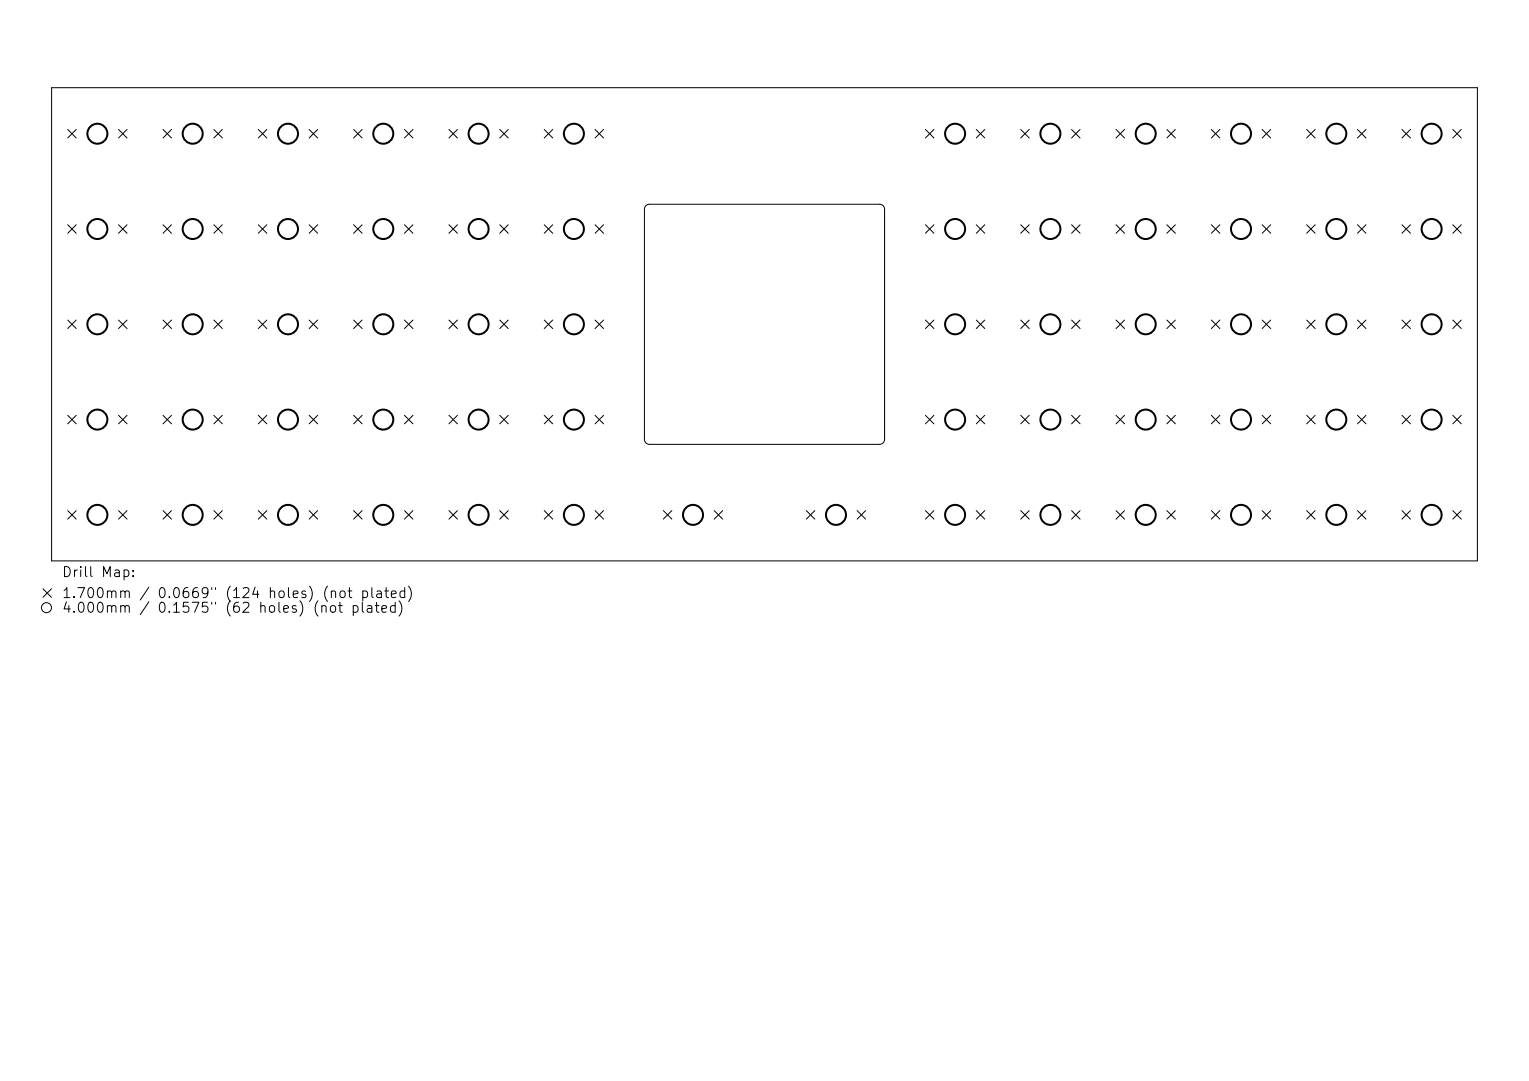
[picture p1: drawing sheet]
<svg xmlns="http://www.w3.org/2000/svg" width="297mm" height="210mm" viewBox="0 0 297 210" stroke-linecap="round" stroke-linejoin="round" font-family="sans-serif">
<defs><g id="words">
<g font-size="1.9">
<text x="11.9" y="112.6">Drill Map:</text>
<text x="11.9" y="116.7">1.700mm / 0.0669&quot; (124 holes) (not plated)</text>
<text x="11.9" y="119.5">4.000mm / 0.1575&quot; (62 holes) (not plated)</text>
</g>
</g></defs>
<g fill="none" stroke="#000" stroke-width=".19">
<path d="M10 17h277v92h-277zM13.2 25.2l1.6 1.6M14.8 25.2l-1.6 1.6M23 25.2l1.7 1.6M24.7 25.2l-1.7 1.6M31.7 25.2l1.6 1.6M33.3 25.2l-1.6 1.6M41.5 25.2l1.7 1.6M43.2 25.2l-1.7 1.6M50.2 25.2l1.6 1.6M51.8 25.2l-1.6 1.6M60.1 25.2l1.6 1.6"/>
<path d="M61.7 25.2l-1.6 1.6M68.7 25.2l1.6 1.6M70.3 25.2l-1.6 1.6M78.6 25.2l1.6 1.6M80.2 25.2l-1.6 1.6M87.2 25.2l1.7 1.6M88.9 25.2l-1.7 1.6M97.1 25.2l1.6 1.6M98.7 25.2l-1.6 1.6M105.7 25.2l1.7 1.6M107.4 25.2l-1.7 1.6M115.6 25.2l1.6 1.6"/>
<path d="M117.2 25.2l-1.6 1.6M125.5 40l.7-.3h44.7a.97 .97 0 0 1 .9 1v44.7a.97 .97 0 0 1-.9 .9h-44.7a.97 .97 0 0 1-1-.9v-44.7zM179.8 25.2l1.6 1.6M181.4 25.2l-1.6 1.6M189.6 25.2l1.7 1.6M191.3 25.2l-1.7 1.6M198.3 25.2l1.6 1.6M199.9 25.2l-1.6 1.6M208.1 25.2l1.7 1.6M209.8 25.2l-1.7 1.6M216.8 25.2l1.6 1.6M218.4 25.2l-1.6 1.6"/>
<path d="M226.7 25.2l1.6 1.6M228.3 25.2l-1.6 1.6M235.3 25.2l1.7 1.6M237 25.2l-1.7 1.6M245.2 25.2l1.6 1.6M246.8 25.2l-1.6 1.6M253.8 25.2l1.7 1.6M255.5 25.2l-1.7 1.6M263.7 25.2l1.6 1.6M265.3 25.2l-1.6 1.6M272.3 25.2l1.7 1.6M274 25.2l-1.7 1.6"/>
<path d="M282.2 25.2l1.6 1.6M283.8 25.2l-1.6 1.6M13.2 43.7l1.6 1.6M14.8 43.7l-1.6 1.6M23 43.7l1.7 1.6M24.7 43.7l-1.7 1.6M31.7 43.7l1.6 1.6M33.3 43.7l-1.6 1.6M41.5 43.7l1.7 1.6M43.2 43.7l-1.7 1.6M50.2 43.7l1.6 1.6M51.8 43.7l-1.6 1.6"/>
<path d="M60.1 43.7l1.6 1.6M61.7 43.7l-1.6 1.6M68.7 43.7l1.6 1.6M70.3 43.7l-1.6 1.6M78.6 43.7l1.6 1.6M80.2 43.7l-1.6 1.6M87.2 43.7l1.7 1.6M88.9 43.7l-1.7 1.6M97.1 43.7l1.6 1.6M98.7 43.7l-1.6 1.6M105.7 43.7l1.7 1.6M107.4 43.7l-1.7 1.6"/>
<path d="M115.6 43.7l1.6 1.6M117.2 43.7l-1.6 1.6M179.8 43.7l1.6 1.6M181.4 43.7l-1.6 1.6M189.6 43.7l1.7 1.6M191.3 43.7l-1.7 1.6M198.3 43.7l1.6 1.6M199.9 43.7l-1.6 1.6M208.1 43.7l1.7 1.6M209.8 43.7l-1.7 1.6M216.8 43.7l1.6 1.6M218.4 43.7l-1.6 1.6"/>
<path d="M226.7 43.7l1.6 1.6M228.3 43.7l-1.6 1.6M235.3 43.7l1.7 1.6M237 43.7l-1.7 1.6M245.2 43.7l1.6 1.6M246.8 43.7l-1.6 1.6M253.8 43.7l1.7 1.6M255.5 43.7l-1.7 1.6M263.7 43.7l1.6 1.6M265.3 43.7l-1.6 1.6M272.3 43.7l1.7 1.6M274 43.7l-1.7 1.6"/>
<path d="M282.2 43.7l1.6 1.6M283.8 43.7l-1.6 1.6M13.2 62.2l1.6 1.6M14.8 62.2l-1.6 1.6M23 62.2l1.7 1.6M24.7 62.2l-1.7 1.6M31.7 62.2l1.6 1.6M33.3 62.2l-1.6 1.6M41.5 62.2l1.7 1.6M43.2 62.2l-1.7 1.6M50.2 62.2l1.6 1.6M51.8 62.2l-1.6 1.6"/>
<path d="M60.1 62.2l1.6 1.6M61.7 62.2l-1.6 1.6M68.7 62.2l1.6 1.6M70.3 62.2l-1.6 1.6M78.6 62.2l1.6 1.6M80.2 62.2l-1.6 1.6M87.2 62.2l1.7 1.6M88.9 62.2l-1.7 1.6M97.1 62.2l1.6 1.6M98.7 62.2l-1.6 1.6M105.7 62.2l1.7 1.6M107.4 62.2l-1.7 1.6"/>
<path d="M115.6 62.2l1.6 1.6M117.2 62.2l-1.6 1.6M179.8 62.2l1.6 1.6M181.4 62.2l-1.6 1.6M189.6 62.2l1.7 1.6M191.3 62.2l-1.7 1.6M198.3 62.2l1.6 1.6M199.9 62.2l-1.6 1.6M208.1 62.2l1.7 1.6M209.8 62.2l-1.7 1.6M216.8 62.2l1.6 1.6M218.4 62.2l-1.6 1.6"/>
<path d="M226.7 62.2l1.6 1.6M228.3 62.2l-1.6 1.6M235.3 62.2l1.7 1.6M237 62.2l-1.7 1.6M245.2 62.2l1.6 1.6M246.8 62.2l-1.6 1.6M253.8 62.2l1.7 1.6M255.5 62.2l-1.7 1.6M263.7 62.2l1.6 1.6M265.3 62.2l-1.6 1.6M272.3 62.2l1.7 1.6M274 62.2l-1.7 1.6"/>
<path d="M282.2 62.2l1.6 1.6M283.8 62.2l-1.6 1.6M13.2 80.7l1.6 1.6M13.2 99.2l1.6 1.7M14.8 80.7l-1.6 1.6M14.8 99.2l-1.6 1.7M23 80.7l1.7 1.6M23 99.2l1.7 1.7M24.7 80.7l-1.7 1.6M24.7 99.2l-1.7 1.7M31.7 80.7l1.6 1.6M31.7 99.2l1.6 1.7"/>
<path d="M33.3 80.7l-1.6 1.6M33.3 99.2l-1.6 1.7M41.5 80.7l1.7 1.6M41.5 99.2l1.7 1.7M43.2 80.7l-1.7 1.6M43.2 99.2l-1.7 1.7M50.2 80.7l1.6 1.6M50.2 99.2l1.6 1.7M51.8 80.7l-1.6 1.6M51.8 99.2l-1.6 1.7M60.1 80.7l1.6 1.6M60.1 99.2l1.6 1.7"/>
<path d="M61.7 80.7l-1.6 1.6M61.7 99.2l-1.6 1.7M68.7 80.7l1.6 1.6M68.7 99.2l1.6 1.7M70.3 80.7l-1.6 1.6M70.3 99.2l-1.6 1.7M78.6 80.7l1.6 1.6M78.6 99.2l1.6 1.7M80.2 80.7l-1.6 1.6M80.2 99.2l-1.6 1.7M87.2 80.7l1.7 1.6M87.2 99.2l1.7 1.7"/>
<path d="M88.9 80.7l-1.7 1.6M88.9 99.2l-1.7 1.7M97.1 80.7l1.6 1.6M97.1 99.2l1.6 1.7M98.7 80.7l-1.6 1.6M98.7 99.2l-1.6 1.7M105.7 80.7l1.7 1.6M105.7 99.2l1.7 1.7M107.4 80.7l-1.7 1.6M107.4 99.2l-1.7 1.7M115.6 80.7l1.6 1.6M115.6 99.2l1.6 1.7"/>
<path d="M117.2 80.7l-1.6 1.6M117.2 99.2l-1.6 1.7M128.9 99.2l1.6 1.7M130.5 99.2l-1.6 1.7M138.7 99.2l1.7 1.7M140.4 99.2l-1.7 1.7M156.6 99.2l1.7 1.7M158.3 99.2l-1.7 1.7M166.5 99.2l1.6 1.7M168.1 99.2l-1.6 1.7M179.8 80.7l1.6 1.6M179.8 99.2l1.6 1.7"/>
<path d="M181.4 80.7l-1.6 1.6M181.4 99.2l-1.6 1.7M189.6 80.7l1.7 1.6M189.6 99.2l1.7 1.7M191.3 80.7l-1.7 1.6M191.3 99.2l-1.7 1.7M198.3 99.2l1.6 1.7M198.3 80.7l1.6 1.6M199.9 80.7l-1.6 1.6M199.9 99.2l-1.6 1.7M208.1 80.7l1.7 1.6M208.1 99.2l1.7 1.7"/>
<path d="M209.8 80.7l-1.7 1.6M209.8 99.2l-1.7 1.7M216.8 80.7l1.6 1.6M216.8 99.2l1.6 1.7M218.4 80.7l-1.6 1.6M218.4 99.2l-1.6 1.7M226.7 80.7l1.6 1.6M226.7 99.2l1.6 1.7M228.3 80.7l-1.6 1.6M228.3 99.2l-1.6 1.7M235.3 80.7l1.7 1.6M235.3 99.2l1.7 1.7"/>
<path d="M237 80.7l-1.7 1.6M237 99.2l-1.7 1.7M245.2 80.7l1.6 1.6M245.2 99.2l1.6 1.7M246.8 80.7l-1.6 1.6M246.8 99.2l-1.6 1.7M253.8 80.7l1.7 1.6M253.8 99.2l1.7 1.7M255.5 80.7l-1.7 1.6M255.5 99.2l-1.7 1.7M263.7 80.7l1.6 1.6M263.7 99.2l1.6 1.7"/>
<path d="M265.3 80.7l-1.6 1.6M265.3 99.2l-1.6 1.7M272.3 80.7l1.7 1.6M272.3 99.2l1.7 1.7M274 80.7l-1.7 1.6M274 99.2l-1.7 1.7M282.2 80.7l1.6 1.6M282.2 99.2l1.6 1.7M283.8 80.7l-1.6 1.6M283.8 99.2l-1.6 1.7M8.3 114.4l1.7 1.6M10 114.4l-1.7 1.6"/>
<circle cx="9" cy="118.1" r=".97"/>
</g>
<g fill="none" stroke="#000" stroke-width=".39">
<circle cx="18.9" cy="26" r="1.94"/>
<circle cx="37.4" cy="26" r="1.94"/>
<circle cx="55.9" cy="26" r="1.94"/>
<circle cx="74.5" cy="26" r="1.94"/>
<circle cx="93" cy="26" r="1.94"/>
<circle cx="111.5" cy="26" r="1.94"/>
<circle cx="185.5" cy="26" r="1.94"/>
<circle cx="204" cy="26" r="1.94"/>
<circle cx="222.5" cy="26" r="1.94"/>
<circle cx="241.1" cy="26" r="1.94"/>
<circle cx="259.6" cy="26" r="1.94"/>
<circle cx="278.1" cy="26" r="1.94"/>
<circle cx="18.9" cy="44.5" r="1.94"/>
<circle cx="37.4" cy="44.5" r="1.94"/>
<circle cx="55.9" cy="44.5" r="1.94"/>
<circle cx="74.5" cy="44.5" r="1.94"/>
<circle cx="93" cy="44.5" r="1.94"/>
<circle cx="111.5" cy="44.5" r="1.94"/>
<circle cx="185.5" cy="44.5" r="1.94"/>
<circle cx="204" cy="44.5" r="1.94"/>
<circle cx="222.5" cy="44.5" r="1.94"/>
<circle cx="241.1" cy="44.5" r="1.94"/>
<circle cx="259.6" cy="44.5" r="1.94"/>
<circle cx="278.1" cy="44.5" r="1.94"/>
<circle cx="18.9" cy="63" r="1.94"/>
<circle cx="37.4" cy="63" r="1.94"/>
<circle cx="55.9" cy="63" r="1.94"/>
<circle cx="74.5" cy="63" r="1.94"/>
<circle cx="93" cy="63" r="1.94"/>
<circle cx="111.5" cy="63" r="1.94"/>
<circle cx="185.5" cy="63" r="1.94"/>
<circle cx="204" cy="63" r="1.94"/>
<circle cx="222.5" cy="63" r="1.94"/>
<circle cx="241.1" cy="63" r="1.94"/>
<circle cx="259.6" cy="63" r="1.94"/>
<circle cx="278.1" cy="63" r="1.94"/>
<circle cx="18.9" cy="81.5" r="1.94"/>
<circle cx="37.4" cy="81.5" r="1.94"/>
<circle cx="55.9" cy="81.5" r="1.94"/>
<circle cx="74.5" cy="81.5" r="1.94"/>
<circle cx="93" cy="81.5" r="1.94"/>
<circle cx="111.5" cy="81.5" r="1.94"/>
<circle cx="185.5" cy="81.5" r="1.94"/>
<circle cx="204" cy="81.5" r="1.94"/>
<circle cx="222.5" cy="81.5" r="1.94"/>
<circle cx="241.1" cy="81.5" r="1.94"/>
<circle cx="259.6" cy="81.5" r="1.94"/>
<circle cx="278.1" cy="81.5" r="1.94"/>
<circle cx="18.9" cy="100" r="1.94"/>
<circle cx="37.4" cy="100" r="1.94"/>
<circle cx="55.9" cy="100" r="1.94"/>
<circle cx="74.5" cy="100" r="1.94"/>
<circle cx="93" cy="100" r="1.94"/>
<circle cx="111.5" cy="100" r="1.94"/>
<circle cx="134.6" cy="100" r="1.94"/>
<circle cx="162.4" cy="100" r="1.94"/>
<circle cx="185.5" cy="100" r="1.94"/>
<circle cx="204" cy="100" r="1.94"/>
<circle cx="222.5" cy="100" r="1.94"/>
<circle cx="241.1" cy="100" r="1.94"/>
<circle cx="259.6" cy="100" r="1.94"/>
<circle cx="278.1" cy="100" r="1.94"/>
</g>
<use href="#words"/>
</svg>
